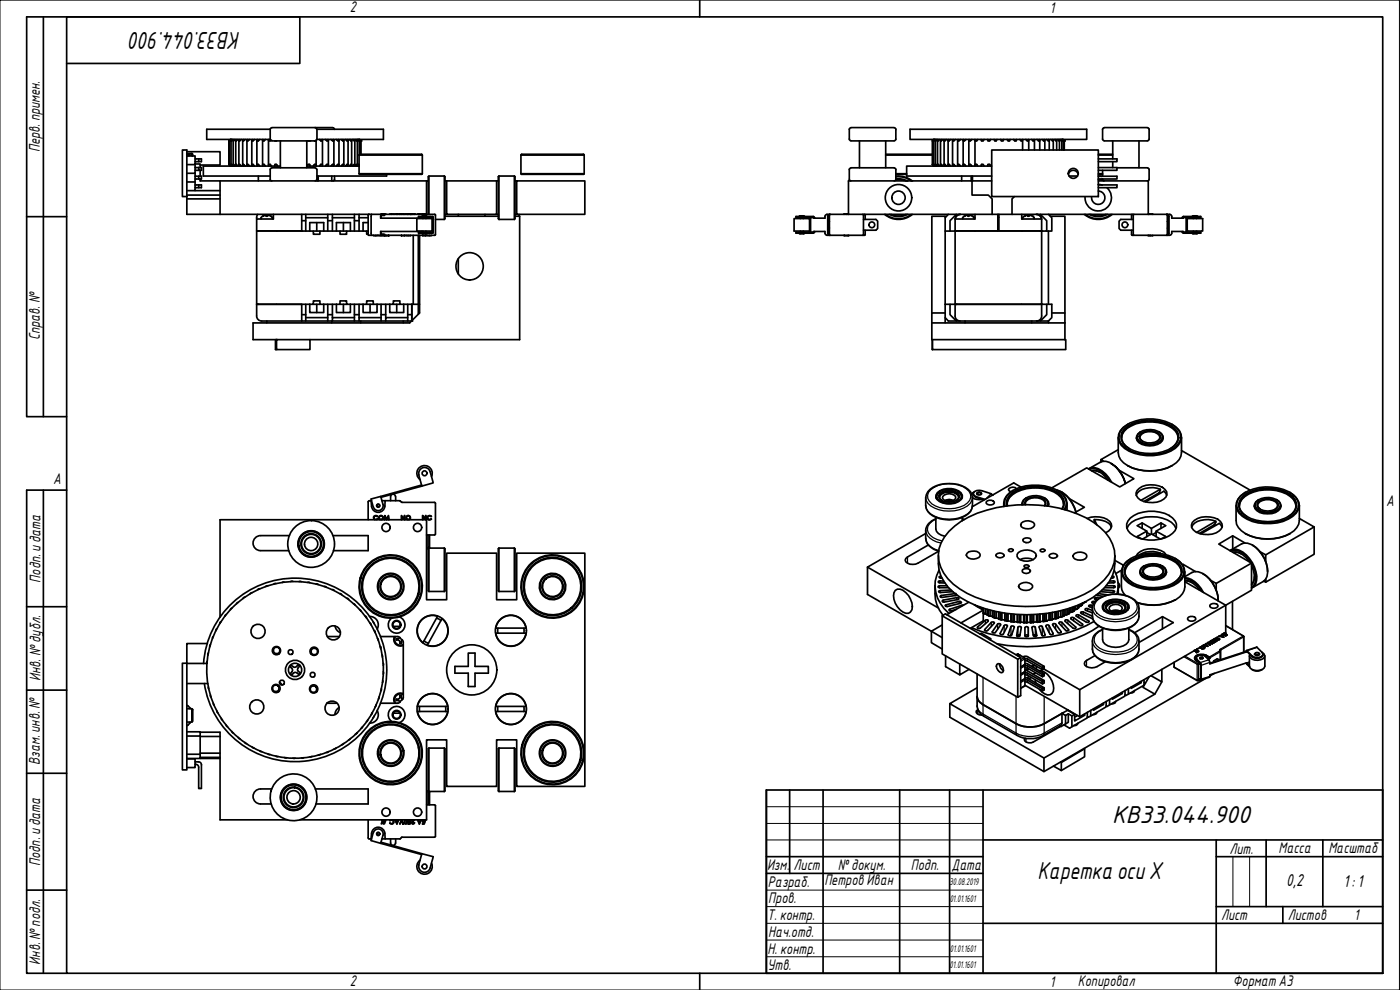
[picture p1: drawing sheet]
<svg xmlns="http://www.w3.org/2000/svg" width="420mm" height="297mm" viewBox="0 0 420 297" stroke-linecap="round" stroke-linejoin="round" font-family="sans-serif">
<defs><g id="words">
<g font-size="7">
<text x="72.2" y="9.5" transform="rotate(180 72.2 9.5)">КВ33.044.900</text>
<text x="333.8" y="247">КВ33.044.900</text>
<text x="311.4" y="263.8">Каретка осиX</text>
</g>
<g font-size="5">
<text x="386" y="265.9">0,2</text>
<text x="403.2" y="266.2">1: 1</text>
</g>
<g font-size="4.4">
<text x="105" y="3.7">2</text>
<text x="315" y="3.8">1</text>
<text x="11.9" y="45.6" transform="rotate(-90 11.9 45.6)">Перв. примен.</text>
<text x="12" y="102.2" transform="rotate(-90 12 102.2)">Справ. №</text>
<text x="16" y="145.2">A</text>
<text x="416" y="151.7">A</text>
<text x="12.2" y="174.8" transform="rotate(-90 12.2 174.8)">Подп. идата</text>
<text x="12.2" y="204.3" transform="rotate(-90 12.2 204.3)">Инв. №дубл.</text>
<text x="12" y="229.5" transform="rotate(-90 12 229.5)">Взам. инв. №</text>
<text x="369" y="256.1">Лит.</text>
<text x="383.7" y="256.1">Масса</text>
<text x="398.7" y="256.1">Масштаб</text>
<text x="12.1" y="259.8" transform="rotate(-90 12.1 259.8)">Подп. идата</text>
<text x="230.2" y="261.1">Изм.</text>
<text x="238.2" y="261.1">Лист</text>
<text x="251.5" y="261">№докум.</text>
<text x="273.4" y="261.2">Подп.</text>
<text x="285.6" y="261.2">Дата</text>
<text x="230.4" y="266.1">Разраб.</text>
<text x="247.4" y="265.7">Петров Иван</text>
<text x="230.6" y="271.1">Пров.</text>
<text x="230.3" y="276.1">Т. контр.</text>
<text x="230.5" y="281.1">Нач.отд.</text>
<text x="366.5" y="276.1">Лист</text>
<text x="386.5" y="276.1">Листов</text>
<text x="406.4" y="276">1</text>
<text x="230.4" y="286.1">Н. контр.</text>
<text x="12.1" y="289.4" transform="rotate(-90 12.1 289.4)">Инв. №подл.</text>
<text x="230.3" y="291.1">Утв.</text>
<text x="105" y="295.9">2</text>
<text x="315" y="296.1">1</text>
<text x="323.5" y="295.8">Копировал</text>
<text x="370" y="295.8">Формат А3</text>
</g>
<g font-size="2.8">
<text x="285" y="265.5">30.08.2019</text>
<text x="285.1" y="270.6">01.01.1601</text>
<text x="285.1" y="285.5">01.01.1601</text>
<text x="285" y="290.6">01.01.1601</text>
</g>
</g></defs>
<g fill="none" stroke="#000" stroke-width=".51">
<path d="M81.1 38.8h-19.1v3h19.1M81.1 38.8v3M81.6 38.3l-.5 .5M81.6 38.3h18.3M94.6 38.3l.5 .5M99.9 38.3l.5 .5M255.4 38.3l-.5 .5v3M255.4 38.3h13M268.4 38.3l.5 .5v3M273.1 38.8h53v3h-53zM331.4 38.3l-.5 .5v3M331.4 38.3h13"/>
<path d="M344.4 38.3l.5 .5v3M54.7 45h1.4v14h-1.4zM56.1 59v5.3h55.4M56.1 46.7h.2v-.5h.7v.5h-.7M56.1 46.8h2.4v2.6h-2.4M56.1 45.5h9.9v4h-5.9M56.1 58.5h9.9M56.1 59.7h9.9M56.1 46.2h.2M56.1 46h1.5M57.6 46.8v-.8l.2 .3v.5M58.5 49.2h1.6v1.1"/>
<path d="M58.5 52.9h2v.8h-.9v-.8M58.5 47.7h2v.8h-.9v-.8M58.5 50.3h2v.8h-.9v-.8M58.5 55.5h2v.8h-.9v-.8M58.5 49.4v2.6h-2.4M58.5 52v2.6h-2.4M58.5 54.6v2.6h-2.4M58.5 57.2h7.5M58.5 56.3h1.1M58.5 53.7h1.1M58.5 51.1h1.1M58.5 48.5h1.1"/>
<path d="M60.1 53.7v.6h5.9v10M60.1 51.1v1.8M66 54.3h62M68.8 42.3v7v-7M68.8 42.1l.4-.3-.4 .5zM68.9 49.5l-.1-.2 .5 .5M69 49.3l.5 .5M69 49.3l.4 .5M69 42.3v7M69.3 49.3l.7 .5M69.3 49.3l.4 .5M69.3 42.3v7"/>
<path d="M69.4 41.8l-.4 .5M69.5 41.8l-.5 .5M69.7 41.8l-.4 .5M70 41.8l-.7 .5M70 49.3l.6 .5M70.3 41.8l-.3 .3v7.4l.3 .3M70.6 41.8l-.6 .5M70.7 49.3l.7 .5M71.1 41.8l-.4 .3v7.4l.4 .3M71.4 41.8l-.7 .5M71.7 49.3l.8 .5M71.9 41.8l-.2 .3v7.4l.2 .3"/>
<path d="M72.5 41.8l-.8 .5M72.8 49.3l.8 .5M73.1 41.8l-.3 .3v7.4l.3 .3M73.6 41.8l-.8 .5M74.1 42.2v7.2M74.3 41.8l-.1 .5 .7-.5M74.3 49.8l-.1-.5 .7 .5M75.6 49.3h.3l.5 .5M75.7 41.8v8M76.4 41.8l-.5 .5h-.3M77.1 42.1v7.4M77.2 41.8v.5h.3l.5-.5"/>
<path d="M77.2 49.8v-.5h.3l.5 .5M77.5 52.8v1.5M78.8 42.1v7.4M78.9 41.8v.5h.3l.5-.5M78.9 49.8v-.5h.3l.5 .5M80.6 42.1v7.4M80.6 41.8v.5l.6-.2M80.6 49.8v-.5h.5l.4 .5M81.1 41.7l.5 .5M81.1 53.8l.5 .5M81.6 50.4l-.5 .5v2.9M81.6 42.3l13.3-.2v7.7"/>
<path d="M81.6 50.3h13M82.5 49.8v-.5h.4l.4 .5M84.1 49.8h-23.1v3h20.1M84.1 42.3v8M92.1 49.8h15.7M92.1 42.3v8M92.1 49.8l.4-.5h.4l.1 .5M94.6 50.4l.5 .5M94.9 49.5l-.1-.2h-.4l-.4 .5M95.1 41.7l-.5 .5M95.1 53.8l-.5 .5M95.1 41.8v-3h20v3h-20"/>
<path d="M95.1 50.8v3M95.2 52.8v1.5M95.5 52.8v1.5M95.9 41.8l.4 .5h.3l.1-.5M95.9 49.8l.4-.5h.3l.1 .5M96.8 42.1v7.4M97.7 41.8l.4 .5h.4l-.1-.5M97.7 49.8l.4-.5h.4l-.1 .5M98.6 42.1v7.4M99.3 41.8l.5 .5h.3v-.5M99.3 49.8l.5-.5h.3v.5M99.6 52.8v1.5"/>
<path d="M100.2 42.1v7.4M100.4 53.8l-.5 .5M100.4 52.8v1M100.9 41.8l.5 .5h.3M101.6 41.8v8M101.7 49.3h-.3l-.5 .5M102.4 41.8l.7 .5-.2-.5M102.4 49.8l.7-.5-.2 .5M103.2 42.2v7.2M103.6 41.8l.8 .5-.2-.5M103.6 49.8l.8-.5-.2 .5M104.5 42.2v7.2"/>
<path d="M104.8 41.8l.7 .5M105.3 41.8l.2 .3v7.4l-.2 .3M105.5 49.3l-.7 .5M105.8 41.8l.7 .5M105.8 49.8l.7-.5-.3 .5M106.2 41.8l.3 .5M106.5 42.2v7.2M106.6 41.8l.7 .5M106.6 49.8l.7-.5-.4 .5M106.9 41.8l.4 .5M107.2 41.8l.6 .5M107.3 42.3v7.1"/>
<path d="M107.4 41.8l.4 .5M107.6 41.8l.4 .3M107.8 52.1l.1 .2h18.7l.1-.2M107.8 52.1h18.9M107.8 46.5h18.9M107.8 46.5l.1-.2h18.7l.1 .2M107.8 46.5v5.6M107.8 49.3l-.6 .5M107.8 49.5l-.4 .3M107.8 49.7l-.2 .1M107.8 41.8l.3 .3M107.8 41.8l.5 .5"/>
<path d="M107.8 42.3v4.2M107.9 41.8l.4 .5M108 42.1l.1 .2M108.1 42.1v.2M108.1 42.3v4M108.3 42.3v4M116 52.3v.5h-20.9M126.7 46.5v5.6M128.5 54.3h-.5v10M128.7 52.8v11.5M133.3 52.8h-4.6l-.2 .2v11.3M133.3 52.8l.2 .2v12.6l-.2 .2"/>
<path d="M133.3 52.8v13M133.5 54.3h16M134 54.3v10h15v-10M149.7 52.8v13M149.7 52.8l-.2 .2v12.6l.2 .2M149.7 52.8h4.7M154.4 52.8l.2 .2v12.6l-.2 .2M154.4 52.8v13M154.6 54.3h20.9v10h-20.4v-10M156.3 52.1l.2 .2h18.6l.2-.2M156.3 52.1h19M156.3 46.5h19"/>
<path d="M156.3 46.5l.2-.2h18.6l.2 .2M156.3 46.5v5.6M175.3 46.5v5.6M254.9 41.7l.5 .5 13 .1 .5-.6M254.9 53.8l.5 .5M255.4 50.4l-.5 .5v2.9M255.4 50.3h13M257.9 42.3v8M265.8 46.5h14M265.8 46.3h14M265.8 42.3v8M268.4 50.4l.5 .5v2.9"/>
<path d="M268.9 52.3h3.2M268.9 52.1h3.2M268.9 53.8l-.5 .5M268.9 53.1l1.4-.1 1.4 .3 1.8 1M268.9 53.9h1.6l1.4 .4M268.9 52.9h1.5l1.5 .3 1.9 1.1M268.9 53.7h1.8l1.7 .6M279.8 49.3l.5 .5-.4-.3M279.8 42.3v7l.6 .5M279.9 42.3v7l.6 .5M280 42.1l-.1 .2M280.2 49.3l.6 .5"/>
<path d="M280.2 49.3l.4 .5M280.2 42.3v7M280.3 41.8l-.5 .5M280.4 41.8l-.6 .5M280.5 41.8l-.6 .5M280.6 41.8l-.4 .5M280.7 49.3l.7 .5M280.8 41.8l-.6 .5M281.1 41.8l-.4 .3v7.4l.4 .3M281.4 41.8l-.7 .5M281.4 42.2v7.2M281.7 41.8l-.3 .5 .7-.5"/>
<path d="M281.7 49.8l-.3-.5 .7 .5M282.3 42.2v7.2M282.6 49.8l-.3-.5 .7 .5M282.6 41.8l-.3 .5M283 41.8l-.7 .5M283.3 49.3l.8 .5M283.6 41.8l-.3 .3v7.4l.3 .3M284.1 41.8l-.8 .5M284.5 49.3h.4l.5 .5M284.7 41.8l-.2 .3v7.4l.2 .3M285.4 41.8l-.5 .5h-.4M285.9 42.2v7.2"/>
<path d="M286.1 41.8l-.2 .5h.4l.5-.5M286.1 49.8l-.2-.5h.4l.5 .5M287.4 42.1v7.4M287.5 41.8v.5h.3l.5-.5M287.5 49.8v-.5h.3l.5 .5M288.6 52.8v1.5M289.1 42.1v7.4M289.1 41.8v.5h.3l.5-.5M289.1 49.8v-.5h.3l.5 .5M290.8 42.1v7.4M290.8 41.8v.5h.4l.5-.5M290.8 49.8v-.5h.4l.5 .5"/>
<path d="M291.5 52.8v1.5M291.7 54.3v4.2h4.9l1.2 1.2v4.6M291.8 52.8v1.5M292.6 49.5l.1-.2h.4l.3 .5M292.6 41.8v8M293.4 41.8l-.3 .5h-.4l-.1-.2M294.4 41.8l.2 .5h.4l.3-.5M294.4 49.8l.2-.5h.4l.3 .5M296.4 41.8l.1 .5h.5l.3-.5M296.4 49.8l.1-.5h.5l.3 .5M297.6 49.8h-25.5v3h25.5M297.6 45h32v14h-32z"/>
<path d="M297.6 54.3h-43v10M298.3 41.8l.3 .5h.4l.2-.5M300.3 41.8l.2 .5h.5l.2-.5M302.3 41.8l.3 .5h.4l.1-.5M304.2 41.8l.3 .5h.4l.2-.5M304.4 59l-.7 .7v4.6M306.1 41.8l.4 .5h.3l.1-.5M306.9 42.1v2.9M307.8 41.8l.5 .5h.4v-.5M308.7 42.1v2.9M309.6 41.8l.4 .5h.4l-.1-.5M310.5 42.1v2.9"/>
<path d="M311.2 41.8l.5 .5h.3l-.1-.5M312 42.1v2.9M312.7 41.8l.5 .5h.3l-.1-.5M313.6 42.2v2.8M314.1 41.8l.5 .5h.3M314.6 41.8l.3 .5M314.9 42.2v2.8M315.3 41.8l.8 .5M315.8 41.8l.3 .5M316.1 42.2v2.8M316.4 41.8l.7 .5M316.8 41.8l.3 .5"/>
<path d="M317.1 42.2v2.8M317.2 41.8l.7 .5M317.6 41.8l.3 .5M317.9 42.2v2.8M318 41.8l.6 .5M318.3 41.8l.3 .5M318.5 41.8l.6 .5M318.6 42.3v2.7M318.7 41.8l.4 .5M318.8 41.8l.5 .5v2.7M319 41.8l.4 .5M319.1 42.3v2.7"/>
<path d="M319.4 42.3v2.7M320.6 52.3a1.49 1.49 0 0 1 1.5-1.2 1.49 1.49 0 0 1 1.5 1.2M320.9 52.8h2.5M329.6 55.4l1.2 .2M329.6 57.3a2 2 0 0 1 2 2.1 2 2 0 0 1-2.2 1.9 2 2 0 0 1-1.8-2.3M329.6 53.8l1.3 .2M329.6 52.8l1.1 .1M329.6 52.9h5.6v.8h-5.6M329.6 47.7h5.6v.8h-5.6M329.6 50.3h5.6v.8h-5.6M329.6 55.5h5.6v.8h-5.6M329.6 54.3h15v10"/>
<path d="M329.6 52.3h1.3M329.6 52.1h1.3M329.6 46.5h4.3M329.6 46.3h4.3M330.7 53.7l.7 .6M330.9 41.7l.5 .5 13 .1 .5-.6M330.9 51.1v1.8M330.9 53.7v.1M332.2 56.4a4 4 0 0 1-1.1 6.6 4 4 0 0 1-5.5-4M333.9 42.3v5.4M333.9 48.5v1.8M335.2 50.3h9.2"/>
<path d="M341.8 42.3v8M344.4 50.4l.5 .5v2.9M344.9 53.8l-.5 .5M77.3 64.3l-.3 1.4M77.3 69.3h.1M80.7 64.6l.2 .1a.93 .93 0 0 1 .8 1M80.8 64.6h-.5v.3h-.5l-.1-.3-.5 .1a.93 .93 0 0 0-.8 1M82 64.3v1.4h-5v3.6h13.6M90.6 64.3v5M90.6 66.2h1.2M91.8 64.3v5M91.8 65.3h6.6"/>
<path d="M93 69.3h-16v22h13.6v5M93 69.3h1v1h2v-1h1.2M93 69.3v-2.5h4.2v2.5M94 69.3h2M95.1 66.8v2.5M97.2 69.3h3.8M98.4 64.3v5M98.4 66.2h1.4M99.8 64.3v5M99.8 65.3h6.6M101 69.3h1v1h2v-1h1.2M101 69.3v-2.5h4.2v2.5"/>
<path d="M102 69.3h2M103.1 66.8v2.5M105.2 69.3h3.8M106.4 64.3v5M106.4 66.2h1.4M107.8 64.3v5M107.8 65.3h2.7M109 69.3h1v1h.5M110 69.3h.5M110.5 66.8h-1.5v2.5M110.7 70.6h.8M110.7 64.3l-.2 .2v5.9l.2 .2"/>
<path d="M111.5 64.3v6.3M111.5 64.3h3.5M112.1 70.6l.7 .1M112.8 70.6h.5M114.4 69.5v.8h1M114.4 70.6v.1M114.6 64.2l.8 .1M114.6 64.3l-.2-.1-.1 .3-.1 1h12.4l-.1-.2M115 64.3h15.5l.2 .2v5.9l-.2 .2h-19M115 70.3v.4l-1.3-.1M115 64.3v.3M115.1 64.2h.1"/>
<path d="M115.3 70.6l.8 .1M115.4 64.2h.4M115.4 64.6h-1v.9M116.1 70.6h.7M117 64.3h.5M117.5 64.2l.7 .1M118.5 64.2h1.2M119.1 64.3h.1M120 64.3h.1M120.1 64.2l.4 .1M120.5 70.7h.8M120.5 64.2l.5 .1"/>
<path d="M121 64.2l.1 .1M121.3 64.3h.9M121.3 70.6h.2M121.8 64.2v.1M121.9 70.6h1.3M122.5 64.3h.6M122.5 64.2l-.1 .1M122.5 70.6v.1M123.1 64.2l.2 .1M123.6 64.3h.1M123.6 64.2l.4 .1M124 64.2l.4 .1"/>
<path d="M124 70.6v20.7M125.1 65.6h4.6v3.7h-4.6zM125.3 64.2h1.2M125.5 70.7h.4M125.5 70.6v23.7M125.6 70.6v.1M125.9 64.3h.1M125.9 70.6v23.3l-3 3h-47v5h7.1M126.5 69.6l.1-.1h-12.4l.2 1.1M126.6 69.9l.2 .3M126.8 64.3h.5M126.8 64.2l-.1 .1"/>
<path d="M126.8 70.6l.1 .1M126.8 64.8h1.1l.2 .2M126.8 64.8l-.2 .2M126.9 70.6l.8 .1M126.9 65.3v.3M126.9 69.3v.3M127.3 64.2l.3 .1M127.7 70.6h.1M127.8 65.3v.3M127.8 69.3v.3M128.1 69.9l-.2 .3h-1.1M128.2 70.6l.7 .1"/>
<path d="M128.9 70.6h.6M129.9 65.5v-.2h-4.3v-.4l4.4 .2-.1 4.9h-4.3v-.4h4.3v-.1M130.7 65.8h2.6M133.5 64.3h.5M133.5 64.9h16M137.5 64.3v.6M137.5 77.6v4.6M145.5 64.3v.6M149 64.3h.5M149.7 65.8h4.7M154.6 64.3h.5M154.6 64.9h1.4v37h-63"/>
<path d="M155.8 64.3v.6M238.3 65.6h4.7v3.7h-4.7zM239.8 69.9l.3 .3h1.1M240.2 65.3v.3M240.2 69.3v.3M241.1 65.3v.3M241.1 69.3v.3M241.2 64.8h-1.1l-.3 .2M241.2 64.8l.2 .2M241.4 69.9l-.2 .3M243.1 65.3l.2 .2v4l-.2 .1M244.5 69.5l-.4 .5h-5.2v-.4l8.7-.1 .2 .9 1.3 .2"/>
<path d="M248.7 68.4h.2M248.7 66.5h.2M248.9 70.4l.2 .2M248.9 64.6l-.2 .2v5.3l.2 .2M248.9 64.5v5.9M249 64.3l-.5 .2-.1 .4v5.1l.1 .4 .5 .2M249.1 64.3l-.2 .2M249.1 64.3h5.5M249.1 64.3l-1.3 .2-.2 1-8.7-.2v-.4h5.2l.4 .6M253.3 70.6l.1 .1M253.3 64.3h.7M253.4 70.6l1.1 .1"/>
<path d="M254 64.2l.4 .1M254.4 64.2h.2M254.5 70.6h.2M254.6 64.3h90M258.9 64.3l.2 .2v5.9l-.2 .2M259.1 65.8h3.8l.5 .5v2.3l-.5 .5h-3.8M259.4 64.3l.3 .2v1.3M259.7 69.1v1.3l-.2 .2h-10.4M265.5 64.3a6.5 6.5 0 0 0 8.3 0M265.8 64.3a6.3 6.3 0 0 0 7.7 0M266.9 64.3a5.7 5.7 0 0 0 5.5 0M267.4 64.3l1.9 .5 1.4-.1 1.2-.4"/>
<path d="M283.7 65.3v-.4h-4v29M283.7 69.3v22M284.6 64.3l-.9 1v4h1.4M286.6 69.3v22M286.6 69.3h26M287 69.3h.1M287 64.3l-1.9 1.9v3.1h1.5M288.2 64.3a1.52 1.52 0 0 0-1.5 1.4h5.9v-1.4M292.3 65.3l-1-.7h-.5v.3h-.4l-.1-.3-.6 .1a.93 .93 0 0 0-.8 1M292.3 65.3v.4M299.5 64.3v5h-12.9v-3.5a1.49 1.49 0 0 1 1.5-1.5M299.8 64.3v5h12.8v-3.5a1.49 1.49 0 0 0-1.5-1.5"/>
<path d="M306.6 64.3v1.4h5.9a1.52 1.52 0 0 0-1.5-1.4M306.9 65.3v.4M307 65.3l.9-.7h.4l.1 .3h.5l.1-.3 .5 .1a.93 .93 0 0 1 .8 1M312.2 64.3l1.9 1.9v3.1h-1.5M312.4 69.3h.1M312.6 69.3v22h-26M314.6 64.3l1.1 1v4h-1.6M314.6 69.3v22M315.2 64.9h4.4v29M325.4 64.3a6.5 6.5 0 0 0 8.4 0M325.8 64.3a6.3 6.3 0 0 0 7.6 0M326.9 64.3a5.7 5.7 0 0 0 5.4 0"/>
<path d="M327.3 64.3l2 .5 1.3-.1 1.3-.4M339.6 69.1v1.3l.2 .2h10.3M339.8 64.3l-.2 .2v1.3M340.1 65.8h-3.7l-.5 .5v2.3l.5 .5h3.7M340.3 64.3l-.2 .2v5.9l.2 .2M344.6 70.6l.2 .1M344.6 64.3h5.5M344.6 64.2l.1 .1M344.7 64.2l1.1 .1M344.8 70.6l.4 .1M345.2 70.6h.7M345.8 64.2l.1 .1"/>
<path d="M350.1 64.3l1.4 .2 .2 1 8.7-.2v-.4h-5.2l-.4 .6M350.2 64.3l.2 .2M350.3 64.3l.4 .2 .1 .4v5.1l-.1 .4-.4 .2M350.3 64.6l.3 .2v5.3l-.3 .2M350.3 64.5v5.9M350.3 68.4h.3M350.3 66.5h.3M350.4 70.4l-.2 .2M354.8 69.5l.4 .5h5.2v-.4l-8.7-.1-.2 .9-1.4 .2M356.2 65.3l-.2 .2v4l.2 .1M356.3 65.6h4.6v3.7h-4.6zM357.8 69.9l.2 .3"/>
<path d="M358 64.8l-.2 .2M358.1 64.8h1.1l.2 .2M358.1 65.3v.3M358.1 69.3v.3M359.1 65.3v.3M359.1 69.3v.3M359.4 69.9l-.2 .3h-1.1M77 94.8a1.49 1.49 0 0 0 1.5 1.5h12.1M80.1 96.3v.6M90.6 94.4h1.2M91.8 91.3v5M91.8 95.3h6.6"/>
<path d="M93 91.3h-16v3.5M93 91.3h1v-1h2v1h1.2M93 91.3v2.5h4.2v-2.5M94 91.3h2M95.1 91.3v2.5M97.2 91.3h3.8M98.4 91.3v5M98.4 94.4h1.4M99.6 96.3v.6M99.8 91.3v4M101 91.3h1v-1h2v1h1.2M101 91.3v2.5h4.2v-2.5"/>
<path d="M102 91.3h2M103.1 91.3v2.5M105.2 91.3h3.8M106.4 91.3v5M106.4 95.3h-6.6v1M106.4 94.4h1.4M107.8 91.3v4M108.3 96.3v.6M109 91.3h1v-1h2v1h1.2M109 91.3v2.5h4.2v-2.5M110 91.3h2M111.1 91.3v2.5"/>
<path d="M113.2 91.3h3.8M114.4 91.3v5M114.4 95.3h-6.6v1M114.4 94.4h1.4M115.8 91.3v4M117 91.3h1v-1h2v1h1.2M117 91.3v2.5h4.2v-2.5M118 91.3h2M119.1 91.3v2.5M121 96.3v.6M121.2 91.3h2.4v3.1h-1.2M122.4 91.3v5"/>
<path d="M122.4 95.3h-6.6v1M123.6 94.4v1.9h-33M125.9 91.3h-2.3v4.9M279.7 96.9v5h39.9M279.7 96.9h39.9M283.7 91.3v4l.9 1h26.5M283.7 91.3h2.9M283.7 93.9h-4v3M283.7 95.3v1.6M285.1 91.3v3.1l1.9 1.9M286.6 94.8a1.49 1.49 0 0 0 1.5 1.5M286.6 91.3h26"/>
<path d="M286.6 91.3v3.5M289.6 96.3v.6M309.6 96.3v.6M311.1 96.3h3.5M312.6 91.3h3.1v4l-1.1 1M312.6 91.3v3.5M312.6 94.8a1.49 1.49 0 0 1-1.5 1.5M314.1 91.3v3.1l-1.9 1.9M314.6 96.3v.6M315.7 93.9h3.9v3M319.6 96.9v5M82.7 101.9v3h.3"/>
<path d="M83 101.9h10v3h-10zM279.8 101.9v3M279.8 101.9v3h40v-3h-.2M330.4 137.9v.7M333.4 139.1a9.1 9.1 0 0 1 4.4 6 9.6 9.6 0 0 0-5.9-6.7h-.9l-.9 .3-3.2 1.9M335.6 134.9l-5.2 3 .8 .5M335.6 131.2v4.6a4.6 4.6 0 0 0 2.8 3.9 14.5 14.5 0 0 0 14.6-.8l.9-1 .5-1 .2-1.1v-4.6M336.6 131.4a4.3 4.3 0 0 1 2.9-3.6 13 13 0 0 1 12.4 .7l.9 .9 .6 1 .2 1M336.8 128.6a12.4 12.4 0 0 1 11.2-2.6 8.7 8.7 0 0 1 6.1 3.8 3.9 3.9 0 0 1-2.4 5 13.8 13.8 0 0 1-14.6-1 3.5 3.5 0 0 1-.3-5.2zM337.4 128.8a11.4 11.4 0 0 1 10.9-2.4 7.1 7.1 0 0 1 5.4 4 4.3 4.3 0 0 1-3.2 4.6 13.2 13.2 0 0 1-12.7-1.2 3.3 3.3 0 0 1-.4-5zM338.4 139.7a14.4 14.4 0 0 0 13.4 0M338.5 127.2a4.2 4.2 0 0 0-2 6.4 12.6 12.6 0 0 0 11.5 2.8 8.5 8.5 0 0 0 6.3-3.9 4.4 4.4 0 0 0-2.6-5.3"/>
<path d="M339 134.7a3.6 3.6 0 0 1-2.4-3.3 3.6 3.6 0 0 1 2.1-3.4 12.7 12.7 0 0 1 13.8 .8 3.5 3.5 0 0 1-1.3 5.9M341.1 131.2a2.05 2.05 0 0 0 1.6 2.1 5.5 5.5 0 0 0 6.2-1.1l.2-1M342.1 130.4a4.3 4.3 0 0 1 6.1 .1l.1 .7a2.84 2.84 0 0 1-2.9 1.7 3.8 3.8 0 0 1-3.4-1.3l-.1-.7zM342.1 129.7a5.8 5.8 0 0 1 6.2 .2 1.52 1.52 0 0 1-.3 2.5 5.2 5.2 0 0 1-6.6-.8l-.1-.7zM342.4 129.5a1.76 1.76 0 0 0-1.3 1.7 1.76 1.76 0 0 0 1.2 1.7 5.7 5.7 0 0 0 6.3-.6 1.63 1.63 0 0 0-.8-2.8M342.9 132.4l-.8-1.1a3.2 3.2 0 0 1 4.5-1.6l1.3 1 .2 .6-.8 1.1M354.6 135.2l20.6 11.9M110.8 150.3l-.3 .3v5.3M110.8 150.2h.7M111.3 150.2l.1 .1M111.4 150.4a3 3 0 0 0 1.1 3.1 2 2 0 0 0 3-1.7M112.5 155.9l-.4-.5v-.3l.7-.4 .5 .2h-.9l-.2 .5 .2 .4h.9l-.2 .1"/>
<path d="M113.9 154.9h.8l.2 .5-.2 .4h-.8zM114 155.9a.67 .67 0 0 1-.2-.8 .67 .67 0 0 1 .8-.4 .61 .61 0 0 1 .3 1l-.3 .2M114.2 149l.7 2.4M114.6 150.2h5.4M114.9 151.3a1.49 1.49 0 0 1-1 1.9 1.49 1.49 0 0 1-1.8-1.1M115.3 155.9l.2-1.2 .6 1.1 .5-1.1 .2 1.2M115.4 155.9l.2-.8 .4 .8M115.6 150.4l-.1 1.5M115.7 150.2l-.1 .1M116.1 155.9l.4-.8 .1 .8M118.7 149a.73 .73 0 0 0-.7-.7 .73 .73 0 0 0-.8 .7v1.2M118.7 149v1.2"/>
<path d="M120 150.3l.2 .1M120.1 150.4l.6 .3M120.5 155.9v-1.2l.8 1.1 .2-1.1v1.2M120.6 155.9v-.9l.8 .9M120.7 150.7l9.8 .1 .2 9.4M122.1 154.9h.8v.9h-.8zM122.2 155.9a.68 .68 0 0 1-.3-.9 .68 .68 0 0 1 1-.2 .68 .68 0 0 1 .2 .9l-.3 .2M125.7 142.5l.9 3.3M125.7 142.5a1.75 1.75 0 0 1 1.2-2.2 1.75 1.75 0 0 1 2.2 1.2l.9 3.4-15.6 4.3M126.6 145.5l-15.2 4.2 .6 2.4M126.8 155.9v-1.2l.9 1.1 .1-1.1v1.2M126.9 155.9v-.9l.9 .9"/>
<path d="M128.4 154.9l.5-.2 .6 .2h-1l-.2 .5 .2 .4h1l-.9 .2-.4-.6zM129.5 143a2.32 2.32 0 0 0-1-3 2.32 2.32 0 0 0-3.1 .8 2.32 2.32 0 0 0 .7 3.1M279.1 146.9a10.2 10.2 0 0 1 11.5 0 5.2 5.2 0 0 1 1.1 5.7 6.3 6.3 0 0 1-5.6 3.3 8.7 8.7 0 0 1-7.7-2.4 5.7 5.7 0 0 1 .7-6.6zM280.9 155.2v3.5a2.86 2.86 0 0 0 2.7 2.2M280.9 155.6a4.9 4.9 0 0 0-3 6.6 4.7 4.7 0 0 0 3.8 3.1M280.9 149.1v.3M281.3 147.8a5.6 5.6 0 0 1 7.1 .1l.4 .7a2.42 2.42 0 0 1-2.2 2.4 4.8 4.8 0 0 1-5.7-1.8v-.7zM281.9 147.6a5.7 5.7 0 0 1 6 .1 1.67 1.67 0 0 1 .6 1.8 1.67 1.67 0 0 1-1.5 1.2 4.9 4.9 0 0 1-5.7-1.2l-.2-.7zM281.9 149.2a3.3 3.3 0 0 1 4.3-1.4l1.3 .8 .2 .6M282.1 148.1a4.5 4.5 0 0 1 5.4-.2l.3 .6a1.77 1.77 0 0 1-1.8 2 3.9 3.9 0 0 1-4.2-1.2l-.1-.7zM282.2 147.4a2.05 2.05 0 0 0-1.1 2.4M282.7 150.2l-.6-.5-.2-.6a2.15 2.15 0 0 1 2.4-1.7 3.5 3.5 0 0 1 3.3 1.1l.1 .6-.2 .6-.5 .5"/>
<path d="M283 149a2.61 2.61 0 0 1 3.8 0v.5a2.49 2.49 0 0 1-4-.1zM283.5 150.2a2.96 2.96 0 0 1 2.7 0M284 150.4h1.7M284.8 159.4a26.9 26.9 0 0 1 14.2-7.1 40.3 40.3 0 0 1 29.2 4.4 12.4 12.4 0 0 1 6.4 10.2 13 13 0 0 1-6.9 10.1 40 40 0 0 1-26.3 4.5 29.2 29.2 0 0 1-16.9-7.8 9.9 9.9 0 0 1 .3-14.3zM287.5 147.4a2.05 2.05 0 0 1 1 2.4M288.7 149.1v.3M288.8 155.6l.6 .3M288.8 155.2v1.1M291.8 149.3a3.6 3.6 0 0 0 3 .5M292.1 148.1a1.11 1.11 0 0 0 .9 1.2l2.3 .7M292.4 147.6l-.7 .7M293.2 147.9a1 1 0 0 1 1.3 0l.1 .2a.85 .85 0 0 1-1.5 0z"/>
<path d="M296 150.6a1.62 1.62 0 0 1 2.4 0v.4a1.62 1.62 0 0 1-2.4 0zM297.8 148.6l-.1-.3a7.7 7.7 0 0 0-4.5-1.1l-1 .6-.1 .5 .3 .4 3.2 1.1M301.2 151.1v.8M301.6 151.9a4.4 4.4 0 0 1 2.9-5 14.6 14.6 0 0 1 13.6 .7 3.8 3.8 0 0 1 1.3 5.2M302.1 151.8a4.1 4.1 0 0 1 2.8-4.7 13.7 13.7 0 0 1 12.7 .7 3.5 3.5 0 0 1 1.2 4.9M302.2 151.2a5.1 5.1 0 0 1 4.3-4.1 11.8 11.8 0 0 1 11.9 2.1l.6 1 .2 1M302.3 151.8a4.1 4.1 0 0 1 3.3-4.6 12.8 12.8 0 0 1 12.5 1.4 3.2 3.2 0 0 1 .6 4.1M304.2 147.1a4.6 4.6 0 0 0-2.9 4.8M305.1 146.7a1.48 1.48 0 0 0-2.5 .2l.8 .7M306.5 146.2l-2.3-1.3-12.4 7.1M306.5 157a2.75 2.75 0 0 1 4 .2 1.56 1.56 0 0 1-1.9 1.5 1.87 1.87 0 0 1-2.3-1.2zM306.7 151.1v.3"/>
<path d="M307 151.4a1.97 1.97 0 0 1 1.7-2.4 4.8 4.8 0 0 1 5.8 1.5v.6l-.3 .7M307.7 151.4l-.2-.7a3.9 3.9 0 0 1 5.9-.9l.4 .7 .1 .6-.3 .7M307.8 151.4a1.76 1.76 0 0 1 1.7-1.9 4.1 4.1 0 0 1 4.1 1l.1 .7-.2 .6M308 149.3a2.06 2.06 0 0 0-1.2 2.1M313.4 149.3a1.96 1.96 0 0 1 1.1 2.6M314.7 151.1l-.1 .8M317.2 147.1a8.8 8.8 0 0 1 5.7 6.6M317.3 147.1a4.2 4.2 0 0 1 2.4 5.9M318.6 147.6a9.4 9.4 0 0 1 4.4 6.1M320.2 151.1v2M320.9 149.6l4.5 2.6-2.9 1.6M326.3 155.6a6.8 6.8 0 0 1 6.8 .8 1.78 1.78 0 0 1-.4 2.9l-.9 .6"/>
<path d="M326.7 140.7a3.5 3.5 0 0 1 4 .6l1.1 .9 1.8 2.5M326.9 140.8a3.8 3.8 0 0 1 4.6 1.5l1.6 2.1M327.5 141.2a4.8 4.8 0 0 1 5 2.9M327.7 141.3h1.5l.9 .4M328.4 155.9a6.5 6.5 0 0 1 4.8 1.6l.3 .7M328.6 157l-.2-1.1 .8 1.6M335.7 141l4.6 2.6-4.3 2.5-9.9-5.7-10.4 6M338.2 158.5a7.5 7.5 0 0 1 7.4-3.4 7.5 7.5 0 0 1 7.3 3.4M339.2 155.4a10.8 10.8 0 0 1 12.7 0 2.79 2.79 0 0 1 0 4.6 10.8 10.8 0 0 1-12.7 0 2.89 2.89 0 0 1 0-4.6zM341.9 146.5a6.7 6.7 0 0 1 7.7 .4 1.78 1.78 0 0 1-.3 2.8 6.8 6.8 0 0 1-7.8-.3 1.75 1.75 0 0 1 .4-2.9zM342.8 158.5v-1.6l2.8 1.6v1.7M342.8 156.9l-1.5 .8 2.9 1.7v1.6"/>
<path d="M344.2 159.8l1 .6M344.2 159.4l-2.9 1.6 1.2 .7M347 159.8l-1.1 .6M347.9 147.9l.3-1.1-5.7 3.3M347.9 147.9l-4.6 2.6M347.9 147.9l.3 .1M348.2 146.8a6.7 6.7 0 0 0-6.9 1.1l-.3 .7M348.4 158.5v-1.6l1.4 .8-2.8 1.7M348.4 156.9l-2.8 1.6M350.1 148.6l-.8-1.2-5.5 3.2M358.5 156.1a6.8 6.8 0 0 1 7.8 .3 1.75 1.75 0 0 1-.4 2.9 6.7 6.7 0 0 1-7.8-.3 1.78 1.78 0 0 1 .4-2.9zM364.4 157.5l.5-1.1-5.8 3.4"/>
<path d="M364.4 157.5l-4.5 2.6M364.4 157.5l.5 .1M364.9 156.4a6.7 6.7 0 0 0-7 1.1l-.3 .7M366.8 158.2l-.8-1.2-5.6 3.2M371 151.6v4.6a4.7 4.7 0 0 0 2.7 3.9 14.2 14.2 0 0 0 14.7-.9l1.4-1.9 .2-1.1v-4.6M371.9 151.8a5.1 5.1 0 0 1 4.3-4.2 11.8 11.8 0 0 1 11.9 2.2l.6 .9 .2 1.1M372.2 149a13.4 13.4 0 0 1 15.7-.7 3.6 3.6 0 0 1 .3 6.1 13.3 13.3 0 0 1-11.6 1.9 6.9 6.9 0 0 1-5.4-4.2v-1l.3-1.1zM372.9 149a12.6 12.6 0 0 1 13.9-.9 3.8 3.8 0 0 1 1.9 4.9 9.8 9.8 0 0 1-8.2 3.5 9.8 9.8 0 0 1-8.3-3.4 3.3 3.3 0 0 1 .7-4.1zM373.9 147.7a4.4 4.4 0 0 0-2.7 5.3 9.5 9.5 0 0 0 8.3 4.1 11.6 11.6 0 0 0 9.5-3.1 3.5 3.5 0 0 0-.6-5.4l-1.4-.9M374.3 155.1a3.7 3.7 0 0 1-2-4.9 9.1 9.1 0 0 1 8.1-3.5 9.1 9.1 0 0 1 8.2 3.5 3.1 3.1 0 0 1-.9 4l-1.2 .9M376.4 151.6a2.15 2.15 0 0 0 1.7 2.2 5.3 5.3 0 0 0 6.1-1.2l.2-1M376.9 150.6a5 5 0 0 1 7.3 .4 2.05 2.05 0 0 1-1.9 2.3 4.7 4.7 0 0 1-5.6-1.4v-.7z"/>
<path d="M377.6 150.5a4.8 4.8 0 0 1 5.6 0l.4 .6a2 2 0 0 1-2 2.1 4 4 0 0 1-4.3-1.4v-.6zM377.8 149.9a1.77 1.77 0 0 0-1.3 1.6 1.77 1.77 0 0 0 1.1 1.8 5.9 5.9 0 0 0 6.4-.6 1.74 1.74 0 0 0-.9-2.8M378.3 152.8l-.6-.5-.3-.6a2.28 2.28 0 0 1 2.5-1.8 3.8 3.8 0 0 1 3.4 1.2l.1 .6-.2 .6-.5 .5M390 155.6l4.4 2.5-14.5 8.4-1.8-1M394.4 158.1v8.2l-14.5 8.4v-1M73.5 179.2l-.5 .4M75.6 177.9l-.5 .3M78 176.7l-.6 .2M78.2 160.7a2.25 2.25 0 0 0-2.3 2.3 2.25 2.25 0 0 0 2.3 2.2M78.2 165.2h8.5M78.2 160.7h8.7M80.4 175.8l-.7 .2"/>
<path d="M82.8 175.1l-.6 .2M85.3 174.7l-.6 .1M87.9 174.5h-.6M89.8 174.5l.6 .1M92.3 174.8l.7 .1M94.9 175.2l.6 .2M97.3 176l.6 .2M99.7 176.9l.6 .3M99.9 160.7h10.6v4.5h-10.4M102 178.1l.5 .3M104.1 179.5l.5 .4M128.5 160.5v3.8h.4"/>
<path d="M128.5 164.3v.5M128.7 164.5v13M128.7 164.5l-.2 .1v12.7l.2 .2M128.7 164.5h4.6M128.7 177.5h4.6M128.9 160.5v4M130.7 160.2l-.3 .3h-2.4M133.3 164.5l.2 .1v12.7l-.2 .2M133.3 164.5v13M149.7 164.5v13M149.7 164.5l-.2 .1v12.7l.2 .2M149.7 164.5h4.7"/>
<path d="M149.7 177.5h4.7M154.4 164.5l.2 .1v12.7l-.2 .2M154.4 164.5v13M260.3 170.2v8.2l22.5 12.9M260.3 170.2l21.3 12.2M268.7 177.2a2.28 2.28 0 0 1 3.1 .6 5.9 5.9 0 0 1 1.9 5.1l-.5 .7a2.21 2.21 0 0 1-3.1-.6 4.9 4.9 0 0 1-1.4-5.8zM277.8 160.1l-17.5 10.1M278.6 163.5l-6.2 3.6-.7 1a2.67 2.67 0 0 0 3.8 .9l6.2-3.6M280.6 175.7a11.6 11.6 0 0 0 2.4 8.9M281.6 166.7a11.7 11.7 0 0 0 4.7 11.1 36.1 36.1 0 0 0 25 6.5 34.1 34.1 0 0 0 18.6-6.5 11.7 11.7 0 0 0 4.7-11.1M281.8 171.1a10.4 10.4 0 0 0 3 13M282.4 172.9l-.6 .2 .1 .2 .8 .2"/>
<path d="M283.2 174.4l-1.1-.1-.5 .3 .4 .3h1.6M284.2 175.8h-2.3l-.4 .3 .5 .2h2.7M285.4 177l-3.3 .2-.4 .3 .5 .3 3.7-.3M286.6 178.1l-4.2 .6-.3 .3 .6 .2 4.5-.7M290.2 166a2.74 2.74 0 0 1 3.9 .3v.5a2.52 2.52 0 0 1-4.1-.3zM299 166.3a1.54 1.54 0 0 1 2.4 .4 1.47 1.47 0 0 1-2.6-.1zM302.6 165l.9-.4 .6 .5a.88 .88 0 0 1-1.5 .1zM305.6 165.8a4.1 4.1 0 0 1 5.2 .3l.2 .6a3.5 3.5 0 0 1-5.8 .3v-.6zM305.9 175.4a2.82 2.82 0 0 1 4 .3 1.57 1.57 0 0 1-1.9 1.5 1.99 1.99 0 0 1-2.3-1.3zM306.1 167.9a4.4 4.4 0 0 1 4 0M306.9 170.9a1.67 1.67 0 0 1 2.3 .4 1.39 1.39 0 0 1-1.2 .8 1.39 1.39 0 0 1-1.2-.8zM307 161.9a1.45 1.45 0 0 1 2.4 .3 1.39 1.39 0 0 1-1.3 .6 1.39 1.39 0 0 1-1.1-.9z"/>
<path d="M307.3 169.7a.93 .93 0 0 1 1.5 .2 .99 .99 0 0 1-1.5 .1zM312.2 165l.9-.3 .5 .4a.88 .88 0 0 1-1.4 .2zM315 166.4a1.54 1.54 0 0 1 2.4 .4 1.47 1.47 0 0 1-2.6-.1zM322.2 166.4a2.74 2.74 0 0 1 3.9 .2 1.48 1.48 0 0 1-1.8 1.5 1.87 1.87 0 0 1-2.3-1.2zM329 178.5l2.1 .4M329.6 178.1l2.9 .4M329.9 179.4l-1.2-.1-.3 .2 .3 .4h.5M330.8 177l3.3 .2 .4 .3-.5 .3-3.7-.3M332 175.8h2.3l.4 .3-.5 .2h-2.7M333.1 174.4l1-.1 .5 .2-.4 .4h-1.6M333.8 172.8l.4 .1 .1 .4-.8 .2M334.4 171.1a9.3 9.3 0 0 1 .8 7.1"/>
<path d="M334.6 168.1l2.5 1.6M335.5 174.8a1.01 1.01 0 0 1 .1 1.7M335.6 175.7v2.6M336.5 171.5l.2 5.5 1 1.6M336.6 171.1l-1.7 1M337.6 171.6a4.6 4.6 0 0 1 2.9-3.5 13 13 0 0 1 12.4 .7l1.4 1.8 .3 1M337.7 169a12.1 12.1 0 0 1 11.1-2.8 9.1 9.1 0 0 1 6.3 3.7 3.9 3.9 0 0 1-2.2 5.1 13.8 13.8 0 0 1-14.7-.8 3.5 3.5 0 0 1-.5-5.2zM338.5 168.9a12.5 12.5 0 0 1 15-.2 3.3 3.3 0 0 1 .2 5 12.7 12.7 0 0 1-13.9 1.1 3.8 3.8 0 0 1-2-4.9zM339.5 167.5a5.4 5.4 0 0 0-3 4.2 5.9 5.9 0 0 0 4.9 4.6 14.4 14.4 0 0 0 12.2-1.5 4 4 0 0 0 1.9-3.9 4 4 0 0 0-2.7-3.3l-.1-.1M340 174.9a3.8 3.8 0 0 1-2.1-4.9 9.5 9.5 0 0 1 8.2-3.5 9.5 9.5 0 0 1 8.1 3.5 3.2 3.2 0 0 1-.9 4.1l-1.1 .8M342.1 171.5a2.05 2.05 0 0 0 1.6 2.1 5.5 5.5 0 0 0 6.2-1.1l.2-1M343 170.1a5.3 5.3 0 0 1 6.6 .5 1.76 1.76 0 0 1-1.2 2.5 5.3 5.3 0 0 1-5.9-1l-.2-.7 .2-.7z"/>
<path d="M343.2 170.5a4.4 4.4 0 0 1 6 .3 1.77 1.77 0 0 1-1.7 2.2 4.3 4.3 0 0 1-4.5-1.2l-.1-.6zM343.4 169.8a1.74 1.74 0 0 0-1.3 1.6 1.74 1.74 0 0 0 1.1 1.7 5.6 5.6 0 0 0 6.4-.6 1.68 1.68 0 0 0-.9-2.7M343.9 172.6l-.6-.5-.2-.5a2.28 2.28 0 0 1 2.5-1.8 3.5 3.5 0 0 1 3.3 1.1l.2 .7-.2 .5-.7 .5M345.6 160.2l2.7 1.6M345.6 160.2l-2.8 1.6M347 161v-1.6l2.8 1.6-1.2 .7M348.1 166.1h.1M348.2 166a7.4 7.4 0 0 0-6.3 .5M349.9 166.4a5.5 5.5 0 0 0-5.3-1.7 4.4 4.4 0 0 0-3.6 2.1M352.8 179.9a14.8 14.8 0 0 1-11.6 .9M354.9 169.5l.2-.2 3.7 2.2M355.1 169.3v.5"/>
<path d="M355.6 174.5l12.3 7.1v8.2l-.4 .1M355.6 173l2.2-1.2a4.4 4.4 0 0 1 5 1.8 10.4 10.4 0 0 1 2.8 6.7M355.6 173.3a7.3 7.3 0 0 1 5.6 4.5M355.6 173.6a6.9 6.9 0 0 1 5.1 3.9M355.6 174.2a5.5 5.5 0 0 1 4.4 2.9M355.6 174.3l1.3 .1 .8 .3M355.6 171.5v4.6a5.2 5.2 0 0 1-4.1 4.4 15.3 15.3 0 0 1-10.3 .3M361 172.1a9.9 9.9 0 0 1 4.6 8M365 175.1v1.9M369.1 165.2a3.2 3.2 0 0 1 3.9 .5 9.9 9.9 0 0 1 4.1 8.4l-.2 1-.5 .8-.8 .6M369.3 165.1l3.3-1.9a4.3 4.3 0 0 1 5.1 1.9 8.9 8.9 0 0 1 2.5 7.9l-.4 .8-.7 .7-3.2 1.8M369.3 165.3a4.8 4.8 0 0 1 5.5 2.5l.7 1.1"/>
<path d="M370 165.7a4.8 4.8 0 0 1 4.9 2.8M370 160.8v3.9M370.1 165.8l.8-.1 1.6 .5M373.6 162.9l-3.6-2.1-4.2 2.4 9.8 5.8-10.6 6.1-1.7-1M373.7 160.1a14.5 14.5 0 0 0 13.5 0M375.6 169v8.1l-51.6 29.8M375.6 169a6.5 6.5 0 0 1 .6 6.7l-.6 .5M375.6 169.8a6.2 6.2 0 0 1 .6 4.9l-.6 .8M375.9 163.5a9.9 9.9 0 0 1 4.5 8M376.5 173l-.4 1.7-.5 .5M379.3 174.4l.6 .3M379.9 166.5v2"/>
<path d="M54.7 199h1.4v32h-1.4zM61.1 199.1a27.5 27.5 0 0 1 41.1-22 27.5 27.5 0 0 1 1.9 46.6 27.5 27.5 0 0 1-42.8-18.6M62.2 198.4l-.1 .6-6 .1M62.2 193.1h-6.1v5.9M62.5 195.9l-.1 .7M63.2 193.4l-.2 .6M64 191l-.2 .6M65.1 188.7l-.3 .6M66 185.2v-29.3h62v24h6v-13.9h15v13.9h6.1v-13.9h20.4v70h-20.4v-14h-6.1v14h-15v-14h-6v24h-38M66 186.7v.3M66.4 186.5l-.4 .5M67.9 184.4l-.4 .5"/>
<path d="M69.6 182.5l-.4 .5M71.5 180.8l-.5 .4M87.5 199.6l-.4 .5 .7 .9-.6 1.1 .5 .4 .6-.7a1.21 1.21 0 0 1 1.4 .6l.3-.5M89.5 199.5l.4 .4a1.17 1.17 0 0 0-.6 1.3l.7 .7M89.5 199.5a1.13 1.13 0 0 1-1 .7 1.13 1.13 0 0 1-1.1-.6M98.3 191h3.6M100.5 187.8l.6 1.2 1 .8M106.1 181.2l.5 .4M107.9 182.9l.4 .5M109.6 184.8l.4 .6M110 185.2h-.1M110.9 185a2.51 2.51 0 0 1 2.3 3.8"/>
<path d="M111 186.9l.4 .6M111.9 186.5l.4 .6M112.3 189.2l.3 .6M112.5 189.5h-.1M113.3 191.6l.2 .6M114.1 194l.1 .6M114.2 191h5.1l.7 .4M114.2 194.1v.4M114.6 196.5l.1 .6M115 199v.6M118 187.9h2M118.4 191a2 2 0 0 0 .4 2.3 2 2 0 0 0 2.2 .4"/>
<path d="M118.6 191a1.75 1.75 0 0 0 .3 2.1 1.75 1.75 0 0 0 2.1 .3M118.9 192l.9 .2 .2 .8M119.8 185.1a2.51 2.51 0 0 1 1.4 3.6 2.51 2.51 0 0 1-3.8 .6 2.51 2.51 0 0 1 .1-3.8M120 191.2l-.5 .4h-.5v.5M120 193.1h.4M120.1 191.3l.6 .7M120.6 192l.4 .7v16.6l-.4 .6M120.8 192.1l-.4 .4v.5M127.3 192.3l1.3 .7M131.1 185.5l1.3 .7M131.3 184.9l-4.3 8a4.6 4.6 0 0 1-1.2-5.9 4.6 4.6 0 0 1 5.6-2.1M132.7 185.6l-4.4 7.9"/>
<path d="M132.7 185.6a4.6 4.6 0 0 1 1.1 5.9 4.6 4.6 0 0 1-5.5 2.1M140.5 195.9h2.1v4h4v2.1h-4v4h-2.1v-4h-4v-2.1h4zM148.8 190h9.1a4.6 4.6 0 0 1-4.6 3.9 4.6 4.6 0 0 1-4.5-3.9zM149.4 188.5v1.5M150.3 185.7a4.6 4.6 0 0 1 7.6 2.8h-9.1a4.6 4.6 0 0 1 1.5-2.8zM157.2 188.5v1.5M282.8 187.5l-3.3 1.9v3.4l3.3 1.9M282.8 184.8v11.4l22.6 13M282.8 180.2l4.3-.9 .7 .2-.3 .4-4.1 .7-.6-.1zM283.7 181.6l4.1-1.1h.4l.3 .3-4.1 1.2-.7-.2zM283.8 196.8v3.2l4.2 2.5M288 199.2v3.3l2.8-1.7"/>
<path d="M289.2 181.5l-4.4 1.4 .1 .3 .6 .1 1.5-.5M290.7 180.7l-6.6 3.8M292.4 181.5l2.7 1.6v3.2l-3.9 2.2M293.3 181.8v.2M293.4 188.1l2.3-2 .7-.1 .2 .2-2.4 2.3-.7 .1zM294.1 190.2l.4-.2 2.8 1.6v.5M294.7 182.4v.4M295.1 183.9l1.2 .5M295.1 184l.2 .1M295.1 183.1l-6.7 3.8M296.3 184.5l.6 .3M296.3 184.5l1.6 .6"/>
<path d="M296.3 182.9v1.6M297.3 191.6l-.4 .3M297.5 186.7l.7-.1 .2 .2-2 2.4-.3 .1-.6-.1zM297.9 183.3v1.9M299.1 199.4l.4-.3a1.83 1.83 0 0 1 1.4 2.6 1.65 1.65 0 0 1-1.9-1.8zM299.4 187.2l.6-.1 .3 .4-1.6 2.3h-.9zM299.7 183.7v2l-1.8-.5 .7 .3M300 199.2a2.21 2.21 0 0 0 1.2 2M300.1 199.2l-.1 .4M300.4 186l-.7-.3 1.9 .4M301.4 187.7l.6-.2 .3 .1v.3l-1.2 2.3-.6 .2-.3-.4zM301.6 184v2.2"/>
<path d="M302.3 186.4l-.7-.2 1.8 .3M303.4 188a.63 .63 0 0 1 1 .1l-.8 2.4-.6 .3-.4-.4zM303.4 186.5l2 .2M303.4 186.5h.1M303.5 186.5l.7 .1M303.7 190.3l-.4 .4M305.4 186.7l2.8 .2M305.4 186.7l.8 .1M305.4 196.2l-.5 .3M305.5 188.2l.6-.3 .4 .4-.4 2.4-.5 .3-.5-.3zM306 196.5l-.6-.3 .3 .4M306 196.5l1.6 1.2"/>
<path d="M306 196.5l-.6 .3M306.1 190.4l-.4 .1-.3 .5M306.3 197.3l-.9 .5v11.4l.9-.5v-11.4l-22.6-13.1-.9 .6 22.6 13M307 197.1l.5-.2 .9 .1 5 2.9-.5 .4-4.5-2.6-.8-.1M307.3 186.9h.9M307.5 199.5l.1 2-1.3 .8M307.6 190.7a.68 .68 0 0 1 1 0M307.6 199.1l.8 .1 5 2.9-.5 .3-4.5-2.6-.8-.1M307.6 198.2l.8 .2 4.5 2.6v-.7M307.6 197.7l-.1 1.7-1.2 .7M308.6 190.8a.64 .64 0 0 1-1 0v-2.5l.5-.3 .5 .3v2.6M309.8 188.1l.4-.2 .5 .3 .4 2.5-.4 .3-.6-.3z"/>
<path d="M310.1 190.4l.4 .1 .3 .5M310.1 186.8l-1.9 .1M310.1 186.8l-.8 .1M310.3 199.5l-.7 .4M310.6 199.6l-.7 .5M311 199.9v.8M311.9 187.9l.7-.1 .2 .2 .8 2.7-.4 .1-.5-.3zM312 186.6l-.7 .1M312.5 190.3l.4 .4M313.4 199.9v.7l-.5 .4M313.9 187.6l.7-.1 .2 .2 1.2 2.6-.7 .1-.2-.2-1.2-2.3zM314 186.4l-.8 .1"/>
<path d="M315.8 185.9l-5.7 .9M315.8 183.8v2.1M315.8 185.9l-.7 .2M315.9 187.2h.9l1.7 2.6h-1zM317.6 185.4l-1.8 .4M317.6 183.4v2M317.6 185.4l-.7 .3M317.8 186.8l.2-.2 .7 .1 2 2.5-.6 .1-.3-.1zM318.6 185.1l.7-.3-1.7 .5M319.3 183v1.8M319.8 186l.7 .1 2.4 2.2-.6 .3-.3-.1-2.3-2.1zM320.9 184l-1.6 .6"/>
<path d="M320.9 184l-.6 .4M320.9 182.5v1.6M321.3 185.5l.6-.3 .3 .1 2.8 2.2-.6 .3-.3-.2zM321.8 183.6l.6-.3-1.5 .6M322.4 182v1.2M323 184.5h.7l3.2 2-.9 .2-3-1.8zM323.7 182.4l-.4 .3-.9 .4M323.7 182.4h.1M323.7 182.4l-.5 .3M323.7 181.5v.9M324.4 181.8l.4-.4-1.1 .7M325.5 180.8l.1-.2-.7 .4v.4"/>
<path d="M327.9 183.2l-1.9-.7-.4 .4 2.3 1M327.9 184.9l-2.8-1.3h-.7l-.1 .2 3.6 1.9M328 181.7l-.9-.2-.4 .4 1.2 .5M328.3 186.5a43.2 43.2 0 0 1-36.8 1.8M328.6 196.7l-2.5 1.5-.5 .4-.2 .5a1.95 1.95 0 0 0 2.3 1.3l1.5-.4 2.5-1.4M328.6 180.5l-.9 .1v.2l.5 .3M329.1 180a9.7 9.7 0 0 1 12.1 .8 5.8 5.8 0 0 1-.6 6.6 10.1 10.1 0 0 1-11.5 0l-.7-.8a5.8 5.8 0 0 1 .7-6.6zM329.8 187.9a40.4 40.4 0 0 1-30.6 5.3M330.9 188.5v3.4a2.86 2.86 0 0 0 2.7 2.2 5.2 5.2 0 0 0 5-1.5l.2-.7v-3.4M330.9 188.8a3.8 3.8 0 0 0-3 3.5v2.4a4.8 4.8 0 0 0 4.3 4 9.2 9.2 0 0 0 9-2.2 6.6 6.6 0 0 0 .1-5.8l-1.3-1.2-1.2-.7M331 182.2v.4M331.2 181.2a5.4 5.4 0 0 1 7.6 .4 2.19 2.19 0 0 1-2 2.5 5 5 0 0 1-5.9-1.6l-.1-.7z"/>
<path d="M331.7 180.9a5.3 5.3 0 0 1 6.6 .4 1.7 1.7 0 0 1-1.2 2.5 5.3 5.3 0 0 1-5.8-.9l-.1-.7zM331.9 182.4a3.7 3.7 0 0 1 5.6-.6l.2 .6M332.2 181.2a4.7 4.7 0 0 1 5.4 0l.3 .6a2.03 2.03 0 0 1-2.1 2 3.8 3.8 0 0 1-4-1.4v-.7zM332.2 180.6a1.79 1.79 0 0 0-1 2.4M332.7 183.4l-.5-.5-.3-.6a2.31 2.31 0 0 1 2.4-1.7 3.1 3.1 0 0 1 3.5 1.7l-.3 .6-.6 .5M332.9 182.2a2.38 2.38 0 0 1 3.9 .3 2.13 2.13 0 0 1-3.1 .9l-.6-.3-.2-.4zM333.5 183.4a2.96 2.96 0 0 1 2.7 0M334 183.6h1.7M337.4 180.6a1.79 1.79 0 0 1 1.1 2.4M338.7 182.2v.4M348.9 188.6v-3.6l3.2 1.8-10.3 6M348.9 185l-8.4 4.9"/>
<path d="M352.4 198.7l.1 1.6 6.8 3.9h.4l.5-.5M356.7 185.2a1.69 1.69 0 0 1 2.1 .3v.4a1.62 1.62 0 0 1-2.4 0v-.4zM358.4 195.1l.1 .2M358.5 195.2l.6 .6M358.5 197.5l.1 .4 1.4 1M358.8 195.1l.3-.2 .5 .7 .1-.2-.1 .2M359 197.5l.2 .6 .8 .8M359.1 195.8l.1-.2-.1 .2-.5-.6h-.2l-34.4 19.9M359.1 194.9l-.3 .2 .4 .5M359.1 194.9l.5 .5M359.2 194.7l.5 .7M360 198.9l.1 .2"/>
<path d="M360 198.9l.3 .3v4.6l-.1-.1M360.1 197.3l.8-.1 .2 .3-.7 .2-.4-.2zM360.1 197.5h.1M360.2 194.3l.1 .1M360.2 197.5l.4-.2 .3 .2M360.2 194.2l-1 .5M360.2 194.4h.1M360.2 194.1v.3M360.2 197.5v.1M360.5 194h.8l.1 .2-.1 .3h-.6v.2l.6-.1 .3-.4M360.5 194l-.2 .3M360.5 194v.1"/>
<path d="M360.6 193.9l.8 .1 .2 .2-.3 .3M360.8 193.9l.3-.2 1.4 .2M360.9 197.5v.1M360.9 197.5h.1M361.1 193.6l1.3 .3M361.3 194v.1M361.3 194.5l-.6 .1M361.3 194.5v.1M361.4 194.2a.72 .72 0 0 0-1.1 .1M361.8 193.7l.3-.2 .2 .2zM361.8 193.7l.3-.2 .1 .2M361.9 193.2l.1 .2-.8 .1"/>
<path d="M361.9 193.1l.5 .8M361.9 193.4v-.2l-.6 .3M362 193.2l.5-.4 .7 .7M362.4 193.9h.1M362.6 192.8l.7-.4 .2 .4M362.8 193h1.1l-1.4-.2 .5 .8M363 193.5h.2M363.1 181.6a1.62 1.62 0 0 1 2.4 0v.4a1.62 1.62 0 0 1-2.4 0zM363.5 192.3l.6 .1 .2 .2h-.7zM363.5 192.4l.3-.1 .5 .3M363.5 192.3v.1M363.5 192.4l-.1 .1"/>
<path d="M363.5 192.1l.9 .4v.3l-.9-.1-.2-.4M363.5 192.7v.1M363.9 193l-1.2-.2 .5 .7M364 191.9l.2 .2M364.2 192.1h.5M364.2 192.1v.1M364.2 198.3l.4 .2M364.3 191.8v.3l.6-.2 .3 .4M364.3 191.8h.3M364.3 191.8v.1M364.4 191.7l.3 .1M364.4 192.8h.1"/>
<path d="M364.5 192.7l-.3 .2-.7-.1M364.5 192.6v.1M364.6 191.9l-.4 .1M364.6 191.8h.1M364.6 191.8v.1M364.7 191.6l.5-.2v.4l.4 .2 .4-.3M364.7 191.5v.1M364.7 191.6l-.2 .1M364.7 192.1v.1M364.7 192.4l.1 .1M364.9 192.1l.2 .2-.4 .1 .1 .2 .4-.3M364.9 192.1l-.4 .2-.5-.4-.3 .2"/>
<path d="M364.9 192.1h-.2M365.2 191.4l-.5 .2M365.2 191.3l.1 .6M365.2 192.3l-.4 .3M365.3 191.2l.1 .6h.4v-.2M365.3 191.9h.1M365.8 191.6l.2 .1-.1 .2h-.6M365.8 191.6l.1 .2M365.9 191.9h.1M366 198l-.7-.3-1.1 .6v.3M366.1 190.8l.5-.3 .4 .5M366.3 195.2v2.8"/>
<path d="M366.5 190.9l.3-.2 .2 .3zM366.6 190.4l.2 .2-.4 .3-.4-.2M366.8 190.4l.3-.2 .1 .3 .7-.1M366.8 190.3l.4 .8-1.3-.3M366.8 190.8l-.2 .1M367.1 190.1l.1 .3M367.2 191.2l-1.3-.3-.6 .3M367.2 190.4h.6M367.2 191.2h.1M367.2 190.4v.1M367.3 190v.4l.6-.2 .3 .3M367.3 190h.4"/>
<path d="M367.3 190v.2M367.4 189.9l.4 .1M367.7 190.1l-.5 .1M367.7 190v.1M367.8 190.4v.1M367.8 190.7h.1M367.9 187.7l5.4 3.3v4.7M367.9 190.3l.2 .2-.2 .3 .3-.3-.3 .3M367.9 190.4l.1 .1M367.9 190.3v.1M367.9 190.3l-.1 .1M369.9 180.5v8.4"/>
<path d="M374 198.9l1 1.2M374 195.4l-10.9 3.6M374.1 195.2l3-1 1.7 1.6M374.1 195.6v-.4a4.3 4.3 0 0 0 3.7 2.1l1.1-.7 .1-.4-.2-.4M374.1 195.6l.1-.1a4.5 4.5 0 0 0 2.7 2 1.65 1.65 0 0 0 2.1-1.2M374.1 195.6l-11 3.6a2.55 2.55 0 0 0-3.9-2.1l-.2 .4 .2 .4 1 .9 .3 .8v4.2l-.1 .2-.3-.1M375 196.8v3.1a2.68 2.68 0 0 0 4.6 0v-3.1M375 199.8l-.9-.9-11 3.6-.1 .7-2.6 .9M376.6 196.1l.7-.3 .5 .1 .2 .4a.84 .84 0 0 1-.7 .4 .84 .84 0 0 1-.8-.4zM378.8 195.8l.5 .4 .2 .5a1.74 1.74 0 0 1-2.1 1.4 2.25 2.25 0 0 1-2.4-1.3l.1-.5M56.1 219.6h4v1.2h-4M56.1 212.6h1.5v4l.2-.2v-3.5l-.2-.3"/>
<path d="M56.1 211.7h.2l.7 .7v.2M56.1 216.6h1.5M56.1 205.1h6.3M57 216.6l-.7 1.1h-.2M60.1 219.7h5.9v7.6h-5.9M62.6 206.1l.1 .6M63.2 208.5l.2 .7M64 211l.3 .6M65.1 213.3l.3 .6M66.4 215.5l.4 .6M67.9 217.5l.4 .5M69.6 219.5l.5 .4"/>
<path d="M83.9 204.7l.8 .8M98.2 211h2.9M101.7 212.3l-1 1.1-.2 1M107.1 219.9l-.5 .4M108.8 218.1l-.4 .5M110.4 216l-.4 .5M111.6 214h.2M111.7 213.8l-.3 .6M112.3 214.8l-.4 .6M112.8 211.5l-.3 .6M113.2 213.2a2.51 2.51 0 0 1-2.3 3.8M113.7 209.1l-.2 .6"/>
<path d="M114.4 206.7l-.1 .6M114.8 204.1v.7M115 201.6v.6M117.5 216.5a2.51 2.51 0 0 1-.1-3.9 2.51 2.51 0 0 1 3.8 .6 2.51 2.51 0 0 1-1.4 3.6M118 214h2M120 208.7h.4M120 208.7l-.2 .9-.8 .1-.1 .2v.3l.9 .1 .2 .4M120.4 208.7l.1 .9 .4 .2M120.7 210l-.8 .8-.6 .2h-5.1M121 208.4a1.75 1.75 0 0 0-2.1 .4 1.75 1.75 0 0 0-.2 2.1M121 208.1a2 2 0 0 0-2.3 .5 2 2 0 0 0-.3 2.3M125.9 212v1.5"/>
<path d="M133.7 212v1.5M134.3 213.5h-9a4.6 4.6 0 0 0 4.5 3.8 4.6 4.6 0 0 0 4.6-3.8M134.3 211.9l-9 .1a4.6 4.6 0 0 1 4.5-3.9 4.6 4.6 0 0 1 4.6 3.9M149.4 212v1.5M150.3 209.2a4.6 4.6 0 0 1 7.6 2.8h-9.1a4.6 4.6 0 0 1 1.5-2.8zM157.2 212v1.5M157.9 213.5h-9.1a4.6 4.6 0 0 0 4.5 3.8 4.6 4.6 0 0 0 4.6-3.8M293.2 202.2v6.8a5.4 5.4 0 0 0 1.3 5.4l10.7 6.2a8.6 8.6 0 0 0 7.9 0l5.5-3.3 .1-3.2M293.2 206.4l-8.1 4.7 28.2 16.3 33.3-19.1M293.5 212.9l-.5 .4v.5l.9 .7 .8 .1M307.5 201.6l.1 2-1.3 .8M307.5 203.8v2.1l-1.2 .7"/>
<path d="M307.6 203.3l.8 .1 5 3-.5 .3-4.5-2.6-.8-.2M307.6 204.6l.8 .1 4.5 2.6v-.6M307.6 201.2l.8 .1 5 2.9-.5 .3-4.5-2.5-.8-.1M307.6 202.5l.8 .1 4.5 2.6v-.7M307.6 200.3l.8 .2 4.5 2.6v-.7M307.6 205.6l16.4 9.5M308.5 200.6l-.9 .5M308.7 200.7l-.8 .5M308.9 202.9l-.7 .5M309.5 203.2l-.7 .5M310.6 203.9l.3 1M310.8 201.9l-.7 .4"/>
<path d="M311.9 201.2a5.4 5.4 0 0 1 4.2 6.2 1.6 1.6 0 0 1-2.5 .8l-1.7-1.4M313.2 200.7l10.8 6.2M313.4 202.1v.6l-.5 .4M313.4 204.2v.7l-.5 .3M313.4 206.4v.6l-.5 .3M317.9 217.9v.3M318.3 217.9l-8.2 4.7a1.96 1.96 0 0 1-2.7-.7l.3-.4M318.6 214l-5.2 3.2a9.6 9.6 0 0 1-8.5 0l-9.9-5.8a2.96 2.96 0 0 1-1.8-2.4 2.99 2.99 0 0 0 1.8 2.4l9.9 5.7a9.1 9.1 0 0 0 8.5 0l5.3-3.1M318.7 214l1.7-.9 2.1 1.2-.8 .5-1.1-.6-.8 .5zM319.8 214.7v2.5l-1.3 .8-.4-.2M320.5 213l-.1 .1M320.6 214.2v2.5l-.8 .5"/>
<path d="M320.6 213.1v.1M321.2 213.4l-.1 .1M321.7 214.8v3.2l-.7 .5-1.7-1M321.9 213.9h-.1M323.3 214.7l-.8 .4M323.5 217l-.6 .7h-.7M324 206.9v8.2M325.1 214.4l.4 .2M325.5 214.2v.4l-3 1.7v-2M326.3 213.7v1.7l-4.6 2.6M327.3 213.2v1.6M329.2 213.7l-.1 .4-1.2 .4"/>
<path d="M330.8 211.2l.4 .2M331.2 210.9v.5l-3 1.7v-.5M332 210.5v1.6l-5.4 3.1-.3-.1M333 209.9v1.6M334.8 210.4l-.1 .5-1.2 .4M336.5 207.9l.3 .2M336.8 207.7v.4l-3 1.7v-.4M337.6 207.2v1.6l-5.3 3.1-.3-.1M338.6 206.6v1.7M340.5 207.2l-.1 .4-.5 .3h-.7M342.1 204.6l.4 .2M342.5 204.5v.3l-3 1.8v-.4"/>
<path d="M343.3 203.9v1.7l-5.4 3-.3-.1M343.3 204.8l.4 .2M345.4 202.7l3.3 1.9-2.1 3.7-3.6-2.1 1.9-3.1M348.7 200.8v3.8M360.3 203.6l-.1 .1M361.7 203.6l-48.4 27.9-28.2-16.3v-4.1M364.4 202l-1.3 .8M375.8 200.9a2.61 2.61 0 0 0 3 0M56.1 226.3h4v1.3h-4M56.1 227.7h2.4v2.6h-2.4M58.5 228.6h1.1a.86 .86 0 0 1 .9 .8v7.2h-.9v-6.4M58.5 229.3h.3"/>
<path d="M58.8 229.3a.86 .86 0 0 1 .8 .9M60.1 220.8v5.5M60.1 227.6h5.9v18.4h20.2M60.1 226h5.9M60.1 221h5.9M71.5 221.3l.5 .4M73.5 222.8l.5 .3M75.7 224.1l.6 .3M78 225.3l.6 .2M78.2 236.7a2.25 2.25 0 0 0-2.3 2.3 2.25 2.25 0 0 0 2.3 2.2M78.2 236.7h3.3M80.4 226.2l.6 .2"/>
<path d="M82.8 226.9l.7 .1M85.4 227.3h.6M87.9 227.4h.7M91.1 227.3l-.6 .1M93.6 226.9l-.6 .2M94.6 236.7h15.9v4.5h-15.7M96.1 226.3l-.6 .2M98.6 225.5l-.6 .3M100.9 224.4l-.6 .3M103.1 223.1l-.5 .3M105.2 221.6l-.6 .4M128.5 237.2v.5"/>
<path d="M128.7 224.5v13M128.7 224.5l-.2 .1v12.7l.2 .2M128.7 224.5h4.6M128.7 237.5h4.6M128.9 237.5v.2M133.3 224.5l.2 .1v12.7l-.2 .2M133.3 224.5v13M149.7 224.5v13M149.7 224.5l-.2 .1v12.7l.2 .2M149.7 224.5h4.7M149.7 237.5h4.7M154.4 224.5l.2 .1v12.7l-.2 .2"/>
<path d="M154.4 224.5v13M313.3 227.4v4.1M318.3 228.6l.2 .2M325.4 224.6l.1 2.5-7 4.1M325.5 224.6l-7 4.2v2.4l-2.3-1.3M78.2 241.2h3.2M110.5 246v5.4l.3 .3M110.8 251.7h.7M111.4 251.6l-.1 .1M112 249.8l-.6 2.4 15.2 4.2M112.1 249.8a1.49 1.49 0 0 1 1.8-1 1.49 1.49 0 0 1 1 1.8l-.7 2.4M114.4 252.7l15.6 4.3-.9 3.5a1.75 1.75 0 0 1-2.2 1.2 1.75 1.75 0 0 1-1.2-2.2"/>
<path d="M114.7 246l.1 .1-.4 1.1h.2l.5-1.1h.5l-.5 1.1h.3l.4-1.2M115.5 250.1a2 2 0 0 0-2-1.9 2 2 0 0 0-2 1.9l-.1 1.5M115.5 250l.1 1.6M115.6 251.6l.1 .1M117.2 246l-.2 .2h.9l.2 .4-.2 .4-.4 .1-.5-.2 .2 .3a.66 .66 0 0 0 1-.6l-.3-.6M117.2 251.7v1.3M117.2 252.9a.73 .73 0 0 0 .8 .8 .73 .73 0 0 0 .7-.8M118.5 246l.6 1.3 .6-1.3M118.6 246l.2 .4h.6l.2-.4M118.7 251.7v1.3M118.9 246.5h.4l-.2 .5zM120.2 251.6l-5.6 .1"/>
<path d="M120.5 246l.6 1.3-.6-1.1-.5 1.1zM120.7 251.2l-.6 .4M121.5 246.2l.3-.2 .2 .2v.7l-.2 .2-.3-.2zM121.6 246l-.3 .2 .1 .9 .6 .1a.84 .84 0 0 0 0-1.2M122.7 246l-.3 .4 .2 .3h.4l-.1 .4-.4 .2h.6l.1-.7h-.5l-.1-.2 .3-.4 .4 .3-.2-.3M123.6 246l.5 .1-.5 .8 .4 .4 .4-.4-.4 .2-.3-.2 .7-.9M125.3 246l.6 1.3 .6-1.3M125.4 246l.2 .4h.6l.2-.4M125.7 246.5h.4l-.2 .5zM126.1 258.1a2.32 2.32 0 0 0-.7 3.1 2.32 2.32 0 0 0 3.1 .8 2.32 2.32 0 0 0 1-3M126.6 256.1l-.9 3.4M127 246l-.3 .4 .2 .3h.4v.4l-.5 .2h.5l.2-.7h-.5l-.1-.2 .3-.4 .4 .3-.2-.3"/>
<path d="M128 241.5l2.6 .1v9.5l-9.9 .1M128.5 241.5v-3.8h.4v3.8"/>
<circle cx="269.7" cy="59.3" r="4"/>
<circle cx="269.7" cy="59.3" r="2"/>
<circle cx="322.1" cy="52" r="1.49"/>
<circle cx="140.9" cy="79.9" r="4.1"/>
<circle cx="261.7" cy="67.5" r=".86"/>
<circle cx="337.6" cy="67.5" r=".86"/>
<circle cx="113.5" cy="151.7" r=".41"/>
<circle cx="113.5" cy="151.7" r=".48"/>
<circle cx="115.9" cy="158.3" r="1.24"/>
<circle cx="125.3" cy="158.3" r="1.24"/>
<circle cx="127.4" cy="142" r=".73"/>
<circle cx="93.4" cy="163.2" r="7"/>
<circle cx="93.4" cy="163.2" r="4"/>
<circle cx="93.4" cy="163.2" r="3.1"/>
<circle cx="93.4" cy="163.2" r="2.89"/>
<circle cx="93.4" cy="163.2" r="2"/>
<circle cx="93.4" cy="163.2" r="3.7"/>
<circle cx="93.4" cy="163.2" r="3.9"/>
<circle cx="117.3" cy="176" r="8.7"/>
<circle cx="117.3" cy="176" r="8.5"/>
<circle cx="117.3" cy="176" r="4"/>
<circle cx="117.3" cy="176" r="3.8"/>
<circle cx="117.3" cy="176" r="3"/>
<circle cx="117.3" cy="176" r="3.2"/>
<circle cx="117.3" cy="176" r="9.3"/>
<circle cx="117.3" cy="176" r="9.5"/>
<circle cx="165.8" cy="176" r="8.7"/>
<circle cx="165.8" cy="176" r="8.5"/>
<circle cx="165.8" cy="176" r="3"/>
<circle cx="165.8" cy="176" r="4"/>
<circle cx="165.8" cy="176" r="3.8"/>
<circle cx="165.8" cy="176" r="3.2"/>
<circle cx="165.8" cy="176" r="9.3"/>
<circle cx="165.8" cy="176" r="9.5"/>
<circle cx="77.4" cy="189.4" r="2.13"/>
<circle cx="83" cy="195.2" r="1.24"/>
<circle cx="83" cy="195.2" r=".98"/>
<circle cx="87.2" cy="195.7" r=".73"/>
<circle cx="94.3" cy="195.4" r="1.24"/>
<circle cx="94.3" cy="195.5" r=".98"/>
<circle cx="100" cy="189.9" r="2.13"/>
<circle cx="119" cy="187.5" r="1.3"/>
<circle cx="119" cy="187.5" r="1.11"/>
<circle cx="129.8" cy="189.2" r="4.7"/>
<circle cx="153.3" cy="189.2" r="4.7"/>
<circle cx="77.1" cy="212.1" r="2.13"/>
<circle cx="82.8" cy="206.5" r=".98"/>
<circle cx="82.8" cy="206.6" r="1.24"/>
<circle cx="84.6" cy="204.8" r=".73"/>
<circle cx="88.5" cy="201" r="26.5"/>
<circle cx="88.6" cy="201" r="2"/>
<circle cx="88.6" cy="201" r="2.89"/>
<circle cx="93.8" cy="202.5" r=".73"/>
<circle cx="94.1" cy="206.8" r=".98"/>
<circle cx="94.1" cy="206.7" r="1.24"/>
<circle cx="99.7" cy="212.5" r="2.13"/>
<circle cx="119" cy="214.5" r="1.3"/>
<circle cx="119" cy="214.5" r="1.11"/>
<circle cx="129.8" cy="212.7" r="4.7"/>
<circle cx="141.6" cy="201" r="7.5"/>
<circle cx="153.3" cy="212.7" r="4.7"/>
<circle cx="88.1" cy="239.2" r="3.1"/>
<circle cx="88.1" cy="239.2" r="2.89"/>
<circle cx="88.1" cy="239.2" r="2"/>
<circle cx="88.1" cy="239.2" r="4"/>
<circle cx="88.1" cy="239.2" r="3.7"/>
<circle cx="88.1" cy="239.2" r="3.9"/>
<circle cx="88.1" cy="239.2" r="7"/>
<circle cx="117.3" cy="226" r="8.7"/>
<circle cx="117.3" cy="226" r="8.5"/>
<circle cx="117.3" cy="226" r="4"/>
<circle cx="117.3" cy="226" r="3.8"/>
<circle cx="117.3" cy="226" r="3"/>
<circle cx="117.3" cy="226" r="3.2"/>
<circle cx="117.3" cy="226" r="9.3"/>
<circle cx="117.3" cy="226" r="9.5"/>
<circle cx="165.8" cy="226" r="8.7"/>
<circle cx="165.8" cy="226" r="8.5"/>
<circle cx="165.8" cy="226" r="4"/>
<circle cx="165.8" cy="226" r="3.8"/>
<circle cx="165.8" cy="226" r="3"/>
<circle cx="165.8" cy="226" r="3.2"/>
<circle cx="165.8" cy="226" r="9.3"/>
<circle cx="165.8" cy="226" r="9.5"/>
<circle cx="113.5" cy="250.2" r=".48"/>
<circle cx="113.5" cy="250.2" r=".41"/>
<circle cx="115.9" cy="243.7" r="1.24"/>
<circle cx="125.3" cy="243.7" r="1.24"/>
<circle cx="127.4" cy="260" r=".73"/>
</g>
<g fill="#000">
<circle cx="68.8" cy="49.3" r=".25"/>
<circle cx="68.8" cy="42.3" r=".25"/>
<circle cx="81.2" cy="42.1" r=".25"/>
<circle cx="92.9" cy="42.3" r=".25"/>
<circle cx="108.3" cy="42.3" r=".25"/>
<circle cx="279.8" cy="49.3" r=".25"/>
<circle cx="279.8" cy="42.3" r=".25"/>
<circle cx="319.3" cy="42.3" r=".25"/>
<circle cx="319.4" cy="42.3" r=".25"/>
<circle cx="78.8" cy="64.9" r=".25"/>
<circle cx="81.3" cy="64.9" r=".25"/>
<circle cx="90.6" cy="69.3" r=".25"/>
<circle cx="124.4" cy="64.2" r=".25"/>
<circle cx="286.6" cy="69.3" r=".25"/>
<circle cx="289.4" cy="64.9" r=".25"/>
<circle cx="291.8" cy="64.9" r=".25"/>
<circle cx="307.4" cy="64.9" r=".25"/>
<circle cx="309.9" cy="64.9" r=".25"/>
<circle cx="312.6" cy="69.3" r=".25"/>
<circle cx="77.3" cy="91.3" r=".25"/>
<circle cx="123.6" cy="96.3" r=".25"/>
<circle cx="287" cy="91.3" r=".25"/>
<circle cx="312.4" cy="91.3" r=".25"/>
<circle cx="312.6" cy="91.3" r=".25"/>
<circle cx="83" cy="101.9" r=".25"/>
<circle cx="297.8" cy="148.6" r=".25"/>
<circle cx="286.6" cy="178.1" r=".25"/>
<circle cx="295.1" cy="183.9" r=".25"/>
<circle cx="309.2" cy="186.8" r=".25"/>
<circle cx="314" cy="186.3" r=".25"/>
<circle cx="315.8" cy="185.8" r=".25"/>
<circle cx="325.6" cy="180.6" r=".25"/>
<circle cx="360.1" cy="199.1" r=".25"/>
<circle cx="360.2" cy="194.4" r=".25"/>
<circle cx="360.1" cy="203.9" r=".25"/>
</g>
<g fill="none" stroke="#000" stroke-width=".38">
<path d="M277.8 151.8a3.8 3.8 0 0 0 2.7 3.1 9.9 9.9 0 0 0 10.6-1.4l.6-.9 .1-.8M277.8 149.3a3.8 3.8 0 0 0 2.7 3.1 9.9 9.9 0 0 0 10.6-1.3l.6-.9 .1-.9M277.8 159.2a4.9 4.9 0 0 0 4.6 3.7M279.3 146.9a9.2 9.2 0 0 1 11.5 .5 2.43 2.43 0 0 1-.5 3.5 9.7 9.7 0 0 1-10.6 .3 2.6 2.6 0 0 1-.4-4.3zM280.9 155.8a3.3 3.3 0 0 0-2.3 4 5.7 5.7 0 0 0 4.1 2.5M288.8 155.8l.4 .1M293 149v.3M293.4 147.8l.5-.2 .5 .3-.1 .3h-.9zM297.4 148.1l-1.5 1.6M297.8 148.6h-.1M272.4 167.1v1.9M277.8 161.5a3.8 3.8 0 0 0 2.6 3.2l1.3 .5"/>
<path d="M281.9 175.8v.5M282.1 174.3v.6M282.1 177.2v.6M282.4 173v.5M282.4 178.7v.5M286.6 178.1v.6M287.1 179.3v.6M329.1 179.3v.6M329.6 178.1v.6M333.8 173v.5M334.1 177.2v.6M334.1 174.3v.6"/>
<path d="M334.3 175.8v.5M336.9 169.5v.4M283.1 180.1v.5M284 181.5v.5M285.1 182.8v.5M287.8 180.5v.6M288.7 181.6v.2M292.9 181.7v.1M293.1 181.8h.1M293.4 181.8v.2M293.4 188.1v.4M293.6 182v.2"/>
<path d="M293.8 182v.3M294.3 182.2v.3M294.4 182.2v.4M294.8 182.4v.5M295.1 182.5v1.4M295.2 182.5v1.6M295.5 188.9v.3M295.7 182.7v1.4M295.7 186.1v1M295.8 182.7v1.5M296.3 182.9v1.6M296.7 182.9v1.7"/>
<path d="M296.8 183v1.8M297.2 183.1v1.7M297.4 183.1v1.7M297.5 186.7v1.3M297.8 189.5v.3M298 183.3v1.9M298.4 183.4v1.9M298.5 183.4v1.9M298.9 183.5v2M299 183.5v1.9M299.4 187.2v1.6M299.7 183.7v1.9"/>
<path d="M299.8 183.7v2M300.2 183.8v2M300.2 190v.2M300.3 183.8v2.1M300.6 183.8v2.1M300.7 183.9v2M301.4 187.7v2M301.5 183.9v2.1M301.6 184v2.1M302 184.1v2.1M302.2 184.1v2.2M302.5 184.1v2.2"/>
<path d="M302.6 184.1v2.2M302.6 190.4v.1M303.3 184.2v2.2M303.4 184.2v2.3M303.4 188v2.5M303.5 184.2v2.3M303.5 184.2v2.2M304 184.3v2.2M304.1 184.3v2.2M304.4 184.3v2.3M304.5 184.3v2.2M305.1 190.7h.1"/>
<path d="M305.2 184.4v2.2M305.3 184.4v2.3M305.4 184.4v2.3M305.5 184.4v2.3M305.5 188.2v2.5M305.9 184.4v2.3M306 196.5l-.5 .3M306.1 184.4v2.3M306.3 184.4v2.3M306.4 184.5v2.2M307.1 184.5v2.2M307.3 184.5v2.3"/>
<path d="M307.4 184.5v2.3M307.4 197.3l-1.1 .6M307.5 184.5v2.2M307.6 199.3l-1.3 .8M307.6 197.7l-1.3 .7M307.6 199.8l-1.3 .7M308 184.5v2.2M308.1 184.5v2.3M308.2 184.5v2.3M308.4 184.5v2.2M308.4 197.7v.7M308.4 199.8v.7"/>
<path d="M308.6 188.3v2.4M309.1 184.5v2.2M309.2 184.5v2.3M309.4 184.5v2.3M309.5 184.5v2.2M309.9 184.4v2.3M310.1 184.4v2.3M310.2 184.4v2.3M310.3 184.4v2.3M310.7 188.2v2.5M311 184.4v2.2M311.1 184.3v2.4"/>
<path d="M311.1 190.7h.1M311.4 184.3v2.4M311.5 184.3v2.2M311.9 184.3v2.2M312 184.3v2.2M312.1 184.3v2.2M312.2 184.3v2.2M312.8 188v2.5M312.9 184.2v2.2M313.1 184.2v2.2M313.3 184.1v2.3M313.5 184.1v2.2"/>
<path d="M313.6 190.4v.1M313.9 184.1v2.1M314 184.1v2.2M314.1 184.1v2.1M314.8 183.9v2.1M314.8 187.7v2M314.9 183.9v2.2M315.2 183.9v2.1M315.4 183.9v2M315.8 183.8v2.1M315.8 183.8v2M316 190v.2"/>
<path d="M316.5 183.6v2M316.7 183.6v2M316.8 187.2v1.6M317.1 183.6v2M317.2 183.5v2M317.6 183.4v1.9M318.3 183.3v1.8M318.4 183.2v1.9M318.5 189.5v.3M318.7 186.7v1.2M318.8 183.2v1.8M319 183.1v1.8"/>
<path d="M319.3 183v1.8M319.8 182.9v1.6M320 182.8v1.7M320.4 182.7v1.6M320.5 186.1v1M320.5 182.7v1.5M320.7 188.9v.3M320.9 182.5v1.5M321.3 182.4v1.3M321.5 182.4v1.3M321.9 182.2v1.4M322.1 182.2v1.2"/>
<path d="M322.2 185.3v1M322.3 182v1.2M322.6 181.9v1M322.8 181.9v1M322.8 188.1v.4M323.3 181.7v1M323.4 181.7v.8M323.7 181.5v.9M323.7 184.5v.8M323.8 181.5v.5M324 181.4v.6M324.4 181.2v.6"/>
<path d="M324.6 181.2v.5M324.8 181v.4M324.9 187.2v.4M325 181h.1M325.1 183.6v.7M325.5 180.7v.1M326.1 198.2v1.8M326.4 182.6v.7M326.7 186.3v.4M327.5 181.6v.6M327.9 184.9a3.8 3.8 0 0 0 2.6 3.2 10.8 10.8 0 0 0 9.8-.7l.8-.7 .7-1.8M327.9 182.5a3.8 3.8 0 0 0 2.6 3.2 10.8 10.8 0 0 0 9.8-.7l.8-.7 .7-1.8"/>
<path d="M327.9 192.3a3.8 3.8 0 0 0 2.6 3.2 10.8 10.8 0 0 0 9.8-.6l.8-.8 .7-1.8M327.9 194.7a4.3 4.3 0 0 0 3.9 3.7 10 10 0 0 0 9.3-1.9l.7-1.8M328.4 180.5v.4M329 180.5a9.2 9.2 0 0 1 11.5-.3 2.61 2.61 0 0 1-.6 4.3 9.4 9.4 0 0 1-10.7-.6 2.46 2.46 0 0 1-.2-3.4zM330.9 189a3.1 3.1 0 0 0-2.4 3.9 7.2 7.2 0 0 0 7.1 2.7 6.6 6.6 0 0 0 5.5-2.7 2.64 2.64 0 0 0-1.2-3.3l-1.1-.6M355.3 197l4 2.3v4.8l-6.9-3.9v-1.5M355.6 196.8l3.8 2.3M359 198.2l.9 .7-.4 .2M359 198.2h.1M359.2 197.9v.2M359.4 199.1l-.1 .2h.4M359.4 199.1h.1"/>
<path d="M359.5 199.1l.2 .2M359.7 199.3v4.8l.3-.2M360 196.6a1.16 1.16 0 0 0-1.3 1.3M360 198.9v.2M360 199.1l-.3 .2M360 199.1l.3 .1M360 199h.1M360.1 199.1h.1M360.2 197.5v.2M360.2 197.4l.3-.1 .3 .2zM360.9 197.5v.2M361.1 196.6l.7 .2"/>
<path d="M361.8 196.8l1 .6-.3 .3M361.9 196.6a2.39 2.39 0 0 0-3.4 .9 2.44 2.44 0 0 1 3.4-.8M361.9 196.6v.1M361.9 196.6l1.1 .6M361.9 196.7l1 .6M361.9 196.5a2.89 2.89 0 0 0-3.4 .8v.5l.5 .4M361.9 196.5l-.1 .3M362.8 198l-2.6 .8M362.9 197.3l.1 .4M362.9 197.3h.1M363 197.2l.2 .1M363 197.2v.1"/>
<path d="M363 197.3v.4M363 197.7l-.4 .2M363.1 198.7l-2.6 .9M363.2 197.3l3-1.7v2.4M363.2 197.3l-.2 .4M364.1 192.4v.1M365.2 191.6v.1M366 195.3l-3 1.8-1.1-.6M366 195.3l.2 .3-.1-.3M366 195.3h.1M366.1 195l.2 .1M366.1 195v.3"/>
<path d="M366.2 194.8l.1 .3M366.2 194.8l-.1 .2M366.3 195.1l6.9-4v4.6M366.3 195.1v2.8M367.9 187.8l5.2 3M373.1 190.9l.1 .2 .1-.1M373.1 190.9l-6.9 3.9M373.1 190.8v.1M373.1 190.8h.1M374.1 195.6h.2M375 198.6l-.9 .3M375 198.9l-.7 .2"/>
<path d="M375.7 196.8v.2M376.9 195.9h.7l.2 .2-.5 .4-.6-.4zM377.3 194.2l-3.1 1M293.2 211.8a2.78 2.78 0 0 0 1.8 2.4l.3 .7M293.4 213v1.2M295 211.4v2.8l9.9 5.7M295 203.2v8.2M304.9 219.9a9.1 9.1 0 0 0 8.5 0l-.3 .7M304.9 219.9l.3 .7M304.9 209v10.9M307.6 201.5l-1.3 .7M307.6 203.6l-1.3 .7"/>
<path d="M307.6 201.9l-1.3 .8M307.6 205.7l-1.3 .7M307.6 204.1l-1.3 .7M308.4 202v.6M308.4 204.1v.6M313.4 209v8.1M318.7 216.9l-5.3 3v-2.7M352.4 200.1l.1 .2M359.3 204.2h.4M360 203.9v.1M360.2 203.6l-.2 .3M360.2 203.6v.1"/>
<path d="M360.2 203.8h.1M360.3 203.5l-.1 .1M363.1 202.9l-2.6 .9M307.9 221.5v1.1"/>
</g>
<g fill="#000">
<circle cx="292.5" cy="181.5" r=".19"/>
<circle cx="324.9" cy="181" r=".19"/>
<circle cx="325.6" cy="180.6" r=".19"/>
<circle cx="363" cy="197.3" r=".19"/>
</g>
<path d="M20 5.1h395v286.9h-395zM210 0v5.1M210 292v5" fill="none" stroke="#000" stroke-width=".51"/>
<path d="M0 0h420v297h-420z" fill="none" stroke="#000" stroke-width=".3"/>
<g fill="none" stroke="#000" stroke-width=".51">
<path d="M230 237h185v55h-185zM237 237v25.1M247 237v55M270 237v55M285 237v55M295 237v55M230 257h65M295 252h120M365 257h50M365 252v40M380 252v20M397 252v20"/>
<path d="M230 262.1h65M295 277h120M365 272h50M385 272v5"/>
</g>
<path d="M230 242h65M230 247.1h65M230 252h65M370 257v15M375 257v15M230 267.1h65M230 272h65M230 277h65M230 282.1h65M230 287.1h65" fill="none" stroke="#000" stroke-width=".3"/>
<path d="M13 5.1v119.9M20 19h70v-13.9h-82v119.9h12M8 65h12M13 147.1v144.9M20 147.1h-12v144.9h12M8 182h12M8 207.1h12M8 232h12M8 267.1h12" fill="none" stroke="#000" stroke-width=".51"/>
<use href="#words"/>
</svg>
